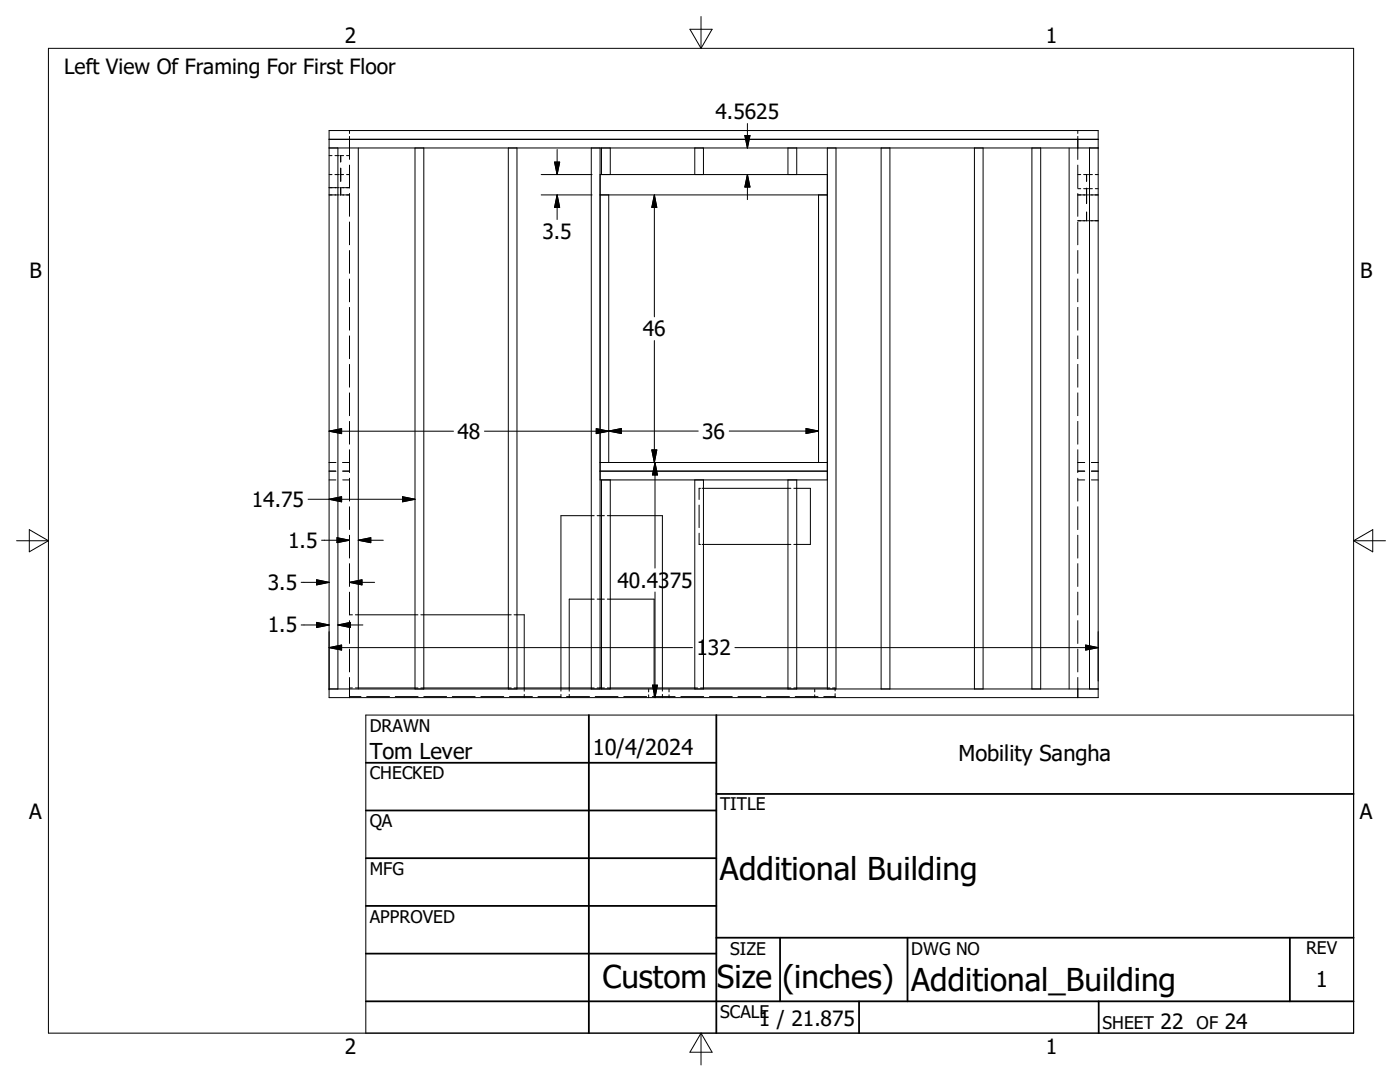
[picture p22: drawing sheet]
<svg xmlns="http://www.w3.org/2000/svg" width="279mm" height="216mm" viewBox="0 0 279 216" stroke-linecap="round" stroke-linejoin="round" font-family="sans-serif">
<defs><g id="words">
<g font-size="6.3">
<text x="143.7" y="175.6">Additional Building</text>
<text x="120.2" y="197.1">Custom Size (inches)</text>
<text x="181.9" y="197.7">Additional_Building</text>
</g>
<g font-size="4.4">
<text x="73.8" y="151.4">Tom Lever</text>
<text x="118.3" y="150.7">10/4/2024</text>
<text x="191.3" y="151.8">Mobility Sangha</text>
<text x="262.6" y="196.9">1</text>
</g>
<g font-size="4.2">
<text x="68.8" y="8.6">2</text>
<text x="208.7" y="8.6">1</text>
<text x="12.8" y="14.9">Left View Of Framing For First Floor</text>
<text x="142.8" y="23.8">4.5625</text>
<text x="108.2" y="47.7">3.5</text>
<text x="5.9" y="55.5">B</text>
<text x="271.4" y="55.5">B</text>
<text x="128.3" y="67.1">46</text>
<text x="91.3" y="87.5">48</text>
<text x="140.1" y="87.5">36</text>
<text x="50.2" y="101.1">14.75</text>
<text x="57.5" y="109.3">1.5</text>
<text x="53.5" y="117.7">3.5</text>
<text x="123.2" y="117.3">40.4375</text>
<text x="53.5" y="126.2">1.5</text>
<text x="139" y="130.7">132</text>
<text x="5.8" y="163.4">A</text>
<text x="271.4" y="163.4">A</text>
<text x="151.4" y="204.7">1 / 21.875</text>
<text x="231.6" y="205.3">22</text>
<text x="244.4" y="205.3">24</text>
<text x="68.8" y="210.2">2</text>
<text x="208.7" y="210.2">1</text>
</g>
<g font-size="3.5">
<text x="73.8" y="146">DRAWN</text>
<text x="73.8" y="155.5">CHECKED</text>
<text x="143.7" y="161.7">TITLE</text>
<text x="73.8" y="165.1">QA</text>
<text x="73.8" y="174.6">MFG</text>
<text x="73.8" y="184.1">APPROVED</text>
<text x="145.7" y="190.5">SIZE</text>
<text x="181.9" y="190.5">DWG NO</text>
<text x="260.6" y="190.4">REV</text>
<text x="143.7" y="203.1">SCALE</text>
<text x="220" y="205.3">SHEET</text>
<text x="238.8" y="205.3">OF</text>
</g>
</g></defs>
<g fill="none" stroke="#000" stroke-width=".2">
<path d="M9.7 9.6h260.4v196.6h-260.4zM137.7 5.8h4.4l-2.2 3.8zM139.9 3.3v6.3M65.7 29.5h153.5M65.7 26h153.5v113.2h-153.5zM65.7 38.9h1.9M65.7 34.8h.6M65.7 27.8h153.5M65.7 37.4h1.9M65.7 31h.6M66.8 34.8h.8M66.8 31h.8"/>
<path d="M67.4 29.5v108M67.8 38.9h1.9M67.8 34.8h.8M67.8 37.4h1.9M67.8 31h.8M68 31v1.3M68 33.6v2.6M68 37.5v1.4M69.2 34.8h.5M69.2 31h.5M69.7 26v.6M69.7 27.2v4.6"/>
<path d="M69.7 33v4.5M69.7 38.6v4.6M71.5 29.5v108M82.8 29.5v108M84.6 29.5v108M101.4 29.5v108M103.2 29.5v108M108 38.9h10.2M108 34.8h10.2M110.7 32.3h1l-.5 2.5zM111.2 38.9l.5 2.5h-1zM111.2 29.8v5"/>
<path d="M111.2 38.9v4.9M118 29.5v108M119.8 29.5v108M119.8 38.9h45.3M119.8 34.8h45.3M120 29.5v5.3M121.5 38.9v53.4M121.8 29.5v5.3M130.6 38.9v24.3M130.6 38.9l.5 2.5h-1zM138.7 29.5v5.3M140.4 29.5v5.3"/>
<path d="M148.7 27h1l-.5 2.5zM149.2 24.7v4.8M149.2 34.8v5M149.2 34.8l.5 2.5h-1zM157.3 29.5v5.3M159 29.5v5.3M163.4 38.9v53.4M165.1 29.5v108M166.8 29.5v108M175.8 29.5v108M177.6 29.5v108M194.5 29.5v108"/>
<path d="M196.2 29.5v108M205.9 29.5v108M207.7 29.5v108M213.4 29.5v108M215.1 26v.6M215.1 27.2v4.6M215.1 33v4.5M215.1 38.6v4.6M215.1 38.9h2M215.1 34.8h.6M215.1 37.7h.6M216.3 34.8h.8"/>
<path d="M216.3 37.7h.8M216.8 34.8v1.4M216.8 37.5v3.1M217.2 38.9h2M217.2 34.8h.8M217.2 37.7h.8M217.4 29.5v108M218.6 34.8h.6M218.6 37.7h.6M69.7 44.3v4.5M69.7 50v4.5M69.7 55.7v4.5"/>
<path d="M215.1 44.3v4.5M215.1 50v4.5M215.1 55.7v4.5M215.1 44h2M216.8 42.3v1.7M217.2 44h2M69.7 61.3v4.6M69.7 67v4.6M69.7 72.7v4.6M69.7 78.4v4.5M130.6 68v24.3M215.1 61.3v4.6"/>
<path d="M215.1 67v4.6M215.1 72.7v4.6M215.1 78.4v4.5M61.5 99.6h21.3M65.7 94h1.3M65.7 95.8h1.3M65.7 92.3h1.3M65.7 86l2.5-.5v1zM65.7 99.6l2.5-.5v1zM65.7 86h24.8M68.4 94h1.3M68.4 95.8h1.3"/>
<path d="M68.4 92.3h1.3M69.7 84.1v4.5M69.7 89.7v4.6M69.7 95.4v4.6M80.3 99.1l2.5 .5-2.5 .5zM119 85.5l2.5 .5-2.5 .5zM119.8 94h45.3M119.8 95.8h45.3M119.8 92.3h45.3M120 95.8v41.7M121.5 86l2.5-.5v1zM121.8 95.8v41.7"/>
<path d="M130.1 89.8h1l-.5 2.5zM130.7 92.3v21.1M130.7 92.3l.5 2.5h-1zM138.7 95.8v41.7M139.3 86h-42.6M139.8 97.4h-.3v2.3M140.1 97.4h17.7M140.4 95.8v41.7M145.5 86h17.9M157.3 95.8v41.7M158.4 97.4h3.3v11.2h-3.3M159 95.8v41.7"/>
<path d="M160.9 85.5l2.5 .5-2.5 .5zM215.1 84.1v4.5M215.1 89.7v4.6M215.1 95.4v4.6M215.1 94h1.4M215.1 95.8h1.4M215.1 92.3h1.4M217.8 94h1.4M217.8 95.8h1.4M217.8 92.3h1.4M3.3 107.9h6.4M5.8 105.7l3.9 2.2-3.9 2.2z"/>
<path d="M60.1 116.2h5.6M63.2 115.7l2.5 .5-2.5 .5zM64.2 107.8h5.5M67.3 107.3l2.4 .5-2.4 .5zM69.7 101.1v4.6M69.7 106.8v4.6M69.7 112.5v4.5M69.7 118.2v4.5h.6M69.7 116.2h5.1M69.7 116.2l2.5-.5v1zM71.5 107.8h5M71.5 107.8l2.5-.5v1z"/>
<path d="M118.6 119.6h-5v18.3M118.6 102.9h-6.7v35M119.2 119.6h1.4M119.2 102.9h1.4M121.2 119.6h9.3v18.3M121.2 102.9h11v35M130.7 118.1v21.1M139.5 106.4v2.2h.3M139.5 100.8v4.5M140.1 108.6h17.7M215.1 101.1v4.6M215.1 106.8v4.6"/>
<path d="M215.1 112.5v4.5M215.1 118.2v4.5M270.1 107.9h6.4M270.1 107.9l3.9-2.2v4.4zM60.1 124.7h5.6M63.2 124.2l2.5 .5-2.5 .5zM65.7 137.5h153.5M65.7 129.2h72.5M65.7 129.2l2.5-.5v1zM67.4 124.7h5M67.4 124.7l2.5-.5v1zM69.7 123.8v4.6"/>
<path d="M69.7 129.5v4.6M69.7 135.2v4M69.7 139h2.3M69.7 137.3h.6M70.9 122.7h12.5M70.9 137.3h12.5M73.2 139h4.5M78.9 139h4.5M84 122.7h18M84 137.3h18M84.6 139h4.5M90.3 139h4.5"/>
<path d="M96 139h4.5M101.7 139h4.6M102.6 122.7h2v15.2M102.6 137.3h16M104.6 138.6v.6M107.4 139h4.5M111.9 138.6v.6M113.1 139h4.5M113.6 138.6v.6M118.8 139h4.5M119.2 137.3h1.4M121.2 137.3h18"/>
<path d="M124.5 139h4.5M129.5 137.5v.6M129.5 138.6v.6M130.2 139h4.5M130.2 136.7h1l-.5 2.5zM130.5 138.6v.6M132.2 138.6v.6M133.5 137.5v.6M133.5 138.6v.6M135.9 139h4.5M139.8 137.3h18M141.6 139h4.5"/>
<path d="M146.7 129.2h72.5M147.3 139h4.6M153 139h4.6M158.4 137.3h7.2M158.7 139h4.6M162.6 137.5v.6M162.6 138.6v.6M164.4 139h2.3M166.2 137.3h.5v.6M166.7 138.4v.7M166.7 139.2h.1M215.1 123.8v4.6"/>
<path d="M215.1 129.5v4.6M215.1 135.2v4M216.7 128.7l2.5 .5-2.5 .5zM270.1 142.7h-197.1v63.5M139.9 206.2v6.3M139.9 206.2l2.2 3.8h-4.4z"/>
</g>
<g fill="none" stroke="#000" stroke-width=".36">
<path d="M73 152.2h70M117.5 142.7v63.5M143 158.4h127.1M143 142.7v63.5M73 161.7h70M73 171.2h70M73 180.8h70M73 190.3h70M73 199.8h197.1M143 187.1h127.1M155.7 187.1v12.7M171.4 199.8v6.4"/>
<path d="M181.1 187.1v12.7M219.3 199.8v6.4M257.4 187.1v12.7"/>
</g>
<g fill="#000" stroke="#000" stroke-width=".2">
<path d="M110.7 32.3h1l-.5 2.5zM148.7 27h1l-.5 2.5zM149.2 34.8l.5 2.5h-1zM111.2 38.9l.5 2.5h-1zM130.6 38.9l.5 2.5h-1zM65.7 99.6l2.5-.5v1zM65.7 86l2.5-.5v1zM119 85.5l2.5 .5-2.5 .5zM121.5 86l2.5-.5v1zM130.1 89.8h1l-.5 2.5zM130.7 92.3l.5 2.5h-1zM160.9 85.5l2.5 .5-2.5 .5z"/>
<path d="M63.2 115.7l2.5 .5-2.5 .5zM67.3 107.3l2.4 .5-2.4 .5zM69.7 116.2l2.5-.5v1zM71.5 107.8l2.5-.5v1zM80.3 99.1l2.5 .5-2.5 .5zM63.2 124.2l2.5 .5-2.5 .5zM65.7 129.2l2.5-.5v1zM67.4 124.7l2.5-.5v1zM130.2 136.7h1l-.5 2.5zM216.7 128.7l2.5 .5-2.5 .5z"/>
</g>
<use href="#words"/>
</svg>
